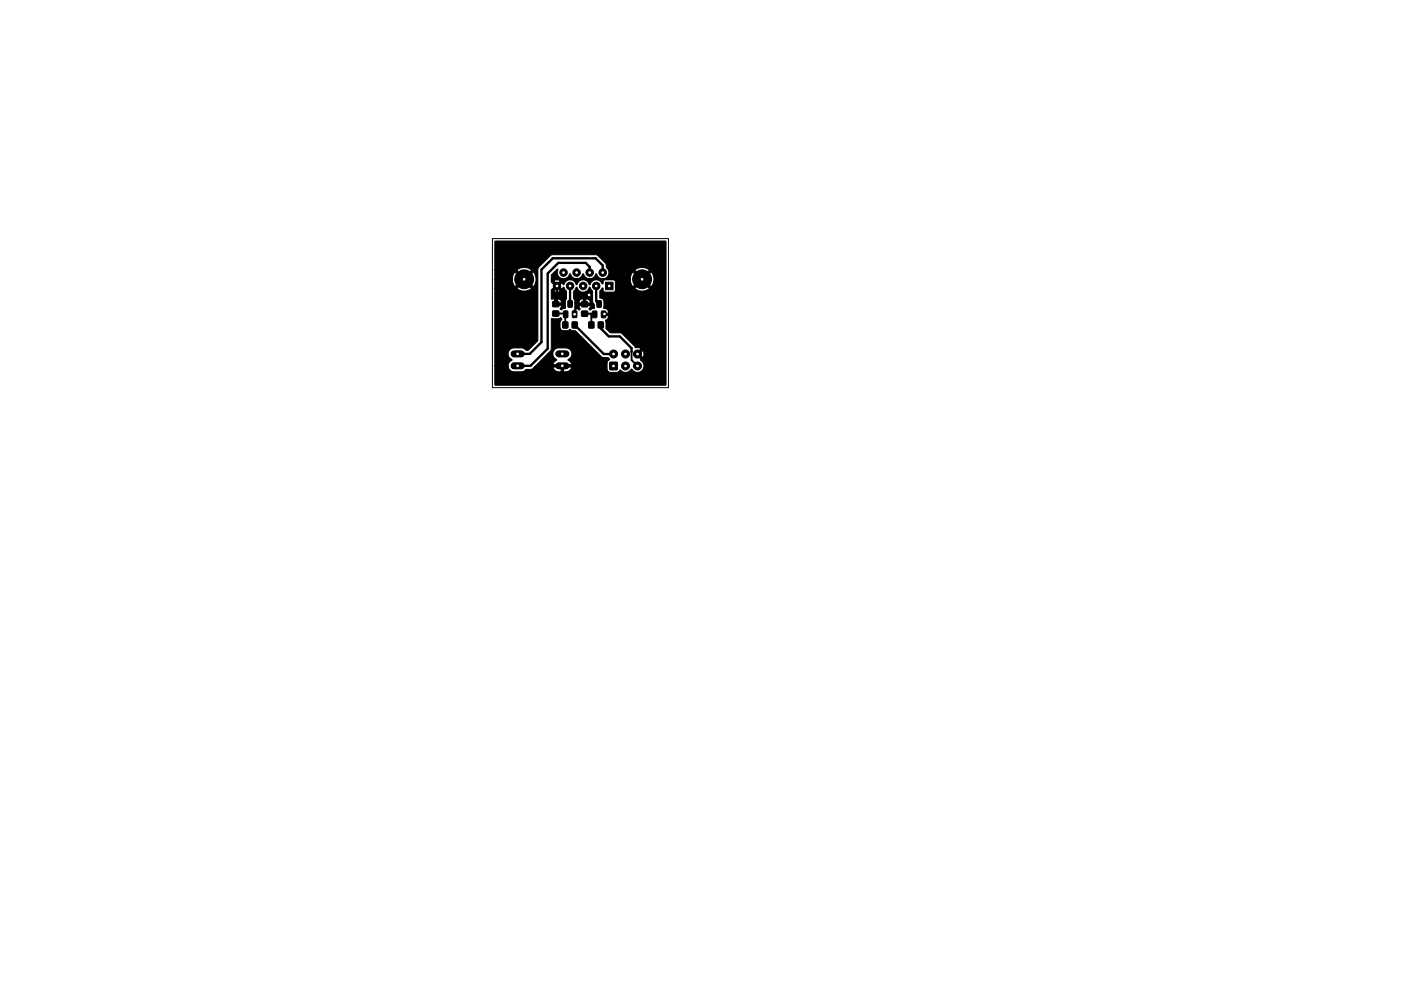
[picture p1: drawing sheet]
<svg xmlns="http://www.w3.org/2000/svg" width="297mm" height="210mm" viewBox="0 0 297 210" stroke-linecap="round" stroke-linejoin="round" font-family="sans-serif">
<path d="M104.4 50.6h37.3v31.6h-37.3z" fill="none" stroke="#000" stroke-width=".21"/>
<g fill="#000" stroke="#000" stroke-width=".21">
<path d="M128.4 59.9h1.6v1.6h-1.6zM104.9 51.2h36.3v30.5h-36.3v-4h2.8l.4 .8 .8 .4h1.8l.8-.5 1.3-.1 .5-.4h3.9a1.26 1.26 0 0 0 1.2 1h1.6a1.22 1.22 0 0 0 1.2-1h-1.7v1h-.5v-1h-5.7l2.8-2.8h1.1l.2 .7 .6 .5-.5 .5-.3 .6h4l-.3-.6-.5-.4 .4-.4a1.26 1.26 0 0 0 .4-1.3 1.26 1.26 0 0 0-1.1-.9l-2.1 .1-.6 .6-.2 .6h-1.1l.7-.7 .1-.3 .1-6.5h1.3l.6-.2 .2 .4-.3 .5-.1 1.1 .3 .6 .3 .1 1 .1 .5-.3 .5 .2 .7 .1 5.6 5.5 1.4 .2 .2 .4-.5 .6v1.4l.3 .6 .4 .1h1.4l.6-.5a1.49 1.49 0 0 0 2.4-.1v-.1a1.54 1.54 0 0 0 2.2 .4 1.44 1.44 0 0 0-.2-2.3l.1-.2-1-1.1h.6l.8 .8a1.33 1.33 0 0 0 0-1.5l-.8 .7h-.6l1-1.1-.6-.2h-.6l-.2-.4-2.7-2.7-2.4-.1-.9-.9-.1-1.7 .5-.5 .1-.5-1.2-.1-.1-.3 .1-.2h1.2v-.2a.91 .91 0 0 0-1-.8v-1.7l-.8-.6v-1.3l.5-.7 .2 .1v.5l.4 .3h1.8l.3-.3 .1-.5h4.1a2.46 2.46 0 0 0 3.1 0l-1.6-1.6-1.5 1.6h-4.1v-1.4l-.2-.3-.3-.1h-1.7a.86 .86 0 0 0-.5 .9l-.1-.1a1.37 1.37 0 0 0-1.4-.8 1.37 1.37 0 0 0-1.3 1h-.1a1.36 1.36 0 0 0-1.3-1 1.36 1.36 0 0 0-1.3 1h-.2a1.36 1.36 0 0 0-1.3-1 1.36 1.36 0 0 0-1.3 1l-.3-.4-.7 .7 .7 .7 .3-.5 .6 .9v1.6l-.2 .5v1.4l-1 .5-.1-.3 .2-.7-1.4-.1v-.4h1.4a.73 .73 0 0 0-.7-.9h-.2v.9h-.5v-.9h-.7v-1.6h.5a1.26 1.26 0 0 0 1.4 0l-.7-.8-.7 .8h-.5v-.3l.8-.8-.8-.8v-.3h.5l.7 .7 .7-.7a1.22 1.22 0 0 0-1.4 0h-.5v-.3h16.7l.2 .9 .4 .6 1.6-1.5h.7l1.6 1.5a2.45 2.45 0 0 0 0-3.1l-1.6 1.6h-.7l-1.6-1.6-.4 .6-.2 1h-16.7v-1l1.2-1.2 .2 .1a1.35 1.35 0 0 0 .8 1.9 1.35 1.35 0 0 0 1.7-1h.2a1.36 1.36 0 0 0 1.3 1 1.36 1.36 0 0 0 1.3-1h.1a1.36 1.36 0 0 0 1.4 1 1.36 1.36 0 0 0 1.3-1h.1a1.31 1.31 0 0 0 1.7 1 1.31 1.31 0 0 0 .8-1.8h5.6l1.5 1.6 1.6-1.6a2.49 2.49 0 0 0-3.1 0h-5.6l-.4-.6-.2-.9-1.6-1.5-.4-.3h-9.2l-.5 .2-2.4 2.4-.3 .5v15.2l-2 2h-.5l-.8-.5h-1.8a1.31 1.31 0 0 0-1.2 1.1 1.31 1.31 0 0 0 .9 1.4l-.7 .7-.2 .7h-2.8v-16.5h4.7a2.46 2.46 0 0 0 3.1 0l-1.6-1.6-1.5 1.6h-4.7v-1.9h3.7l.2 .9 .4 .6 1.6-1.5h.7l1.6 1.5a2.42 2.42 0 0 0 0-3.1l-1.6 1.6h-.7l-1.6-1.6-.4 .6-.2 1h-3.7v-2h4.7l1.5 1.6 1.6-1.6a2.46 2.46 0 0 0-3.1 0h-4.7zM117.2 66h1.3v1.1h-1.3zM117.2 64h1.3v1.1h-1.3zM119.3 68.3h1.1v1.3h-1.1zM119.5 66l.7-.1 .2 .2v1.1l-.1 .2h-.6l-.3-.1zM120.4 63.8l.7-.1 .3 .2v1.1l-.2 .2h-.6l-.2-.1zM121.3 68.3h1.1v1.3h-1.1zM121.4 66l.7-.1 .2 .2v1.1l-.1 .2h-.6l-.3-.1zM123.3 66h1.3v1.1h-1.3zM123.3 64h1.3v1.1h-1.3zM124.8 68.3h1.1v1.3h-1.1z"/>
<path d="M122.2 61h.2a1.36 1.36 0 0 0 1.3 1 1.36 1.36 0 0 0 1.3-1.1l.6 .9 .1 2.2 .3 .6v.8l-1 .4-.1-.3 .2-.7h-2.4l.3 .7-.2 .3-1-.4 .1-1.1h3.2a.73 .73 0 0 0-.7-.9h-.2v.9h-.5v-.9h-.2a.76 .76 0 0 0-.8 .9h-.8v-.5l-.3-.4v-1.6zM125.6 66h.7l.3 .1v1.1l-.2 .2h-.6l-.2-.1zM126.6 63.8h.7l.2 .1v1.1l-.1 .2h-.6l-.3-.1zM126.8 68.3h1.1v1.3h-1.1zM127.5 66h.7l.3 .1v1.1l-.2 .2h-.6l-.2-.1zM129.3 76.9h1.6v1.5h-1.6z"/>
<circle cx="111.1" cy="59.3" r="2"/>
<circle cx="119.5" cy="57.8" r=".8"/>
<circle cx="122.3" cy="57.8" r=".8"/>
<circle cx="125" cy="57.8" r=".8"/>
<circle cx="127.8" cy="57.8" r=".8"/>
<circle cx="136.1" cy="59.3" r="2"/>
<circle cx="118.1" cy="60.7" r=".8"/>
<circle cx="120.9" cy="60.7" r=".8"/>
<circle cx="121.8" cy="66.7" r=".4"/>
<circle cx="123.6" cy="60.7" r=".8"/>
<circle cx="124.9" cy="62.6" r=".4"/>
<circle cx="126.4" cy="60.7" r=".8"/>
<circle cx="128.2" cy="66.6" r=".4"/>
<circle cx="130.1" cy="75.1" r=".85"/>
<circle cx="132.6" cy="77.7" r=".85"/>
<circle cx="132.6" cy="75.1" r=".85"/>
<circle cx="135.2" cy="77.7" r=".85"/>
<circle cx="135.2" cy="75.1" r=".85"/>
</g>
<path d="M109 75.1h1.5M109 77.6h1.5M118.5 75.1h1.5M118.5 77.6h1.5" fill="none" stroke="#000" stroke-width="1.5"/>
<path d="M125 57.8v-1.2l-.8-.8h-5.8l-2.3 2.2v16l-3.6 3.6h-2.7M127.8 57.8v-1.5l-1.5-1.5h-9.1l-2.4 2.4v15.4l-2.5 2.5h-2.5M118.1 60.7v3.6M120.9 60.7v3.8M121.8 68.9l6.2 6.2h2.1M126.4 60.7v3.2l.6 .6M127.4 68.9v.8l1.7 1.7h2.3l2.5 2.5v.7" fill="none" stroke="#000" stroke-width=".5"/>
<path d="M117.8 66.5h2l.1 .2-.1 2.2M123.9 64.5h-.8l-1.3 1.3v.9M123.9 66.5h2l.2 .2M125.2 66.5l.2 .2v2.2M133.9 74.6v1.8l1.3 1.3" fill="none" stroke="#000" stroke-width=".4"/>
<path d="M118.1 64.3l-.3 .2M120.9 64.5h.1" fill="none" stroke="#000" stroke-width=".3"/>
<g fill="#fff" stroke="#fff" stroke-width=".21">
<circle cx="124.9" cy="62.6" r=".17"/>
<circle cx="121.8" cy="66.7" r=".17"/>
<circle cx="128.2" cy="66.6" r=".17"/>
<circle cx="130.1" cy="77.7" r=".17"/>
<circle cx="130.1" cy="75.1" r=".17"/>
<circle cx="132.6" cy="77.7" r=".17"/>
<circle cx="132.6" cy="75.1" r=".17"/>
<circle cx="135.2" cy="77.7" r=".17"/>
<circle cx="135.2" cy="75.1" r=".17"/>
<circle cx="111.1" cy="59.3" r=".18"/>
<circle cx="136.1" cy="59.3" r=".17"/>
<circle cx="129.2" cy="60.7" r=".17"/>
<circle cx="126.4" cy="60.7" r=".17"/>
<circle cx="123.6" cy="60.7" r=".17"/>
<circle cx="120.9" cy="60.7" r=".18"/>
<circle cx="118.1" cy="60.7" r=".17"/>
<circle cx="127.8" cy="57.8" r=".17"/>
<circle cx="125" cy="57.8" r=".17"/>
<circle cx="122.2" cy="57.8" r=".17"/>
<circle cx="119.5" cy="57.8" r=".17"/>
<circle cx="119.2" cy="75.1" r=".17"/>
<circle cx="119.2" cy="77.6" r=".17"/>
<circle cx="109.8" cy="75.1" r=".17"/>
<circle cx="109.8" cy="77.6" r=".17"/>
</g>
</svg>
